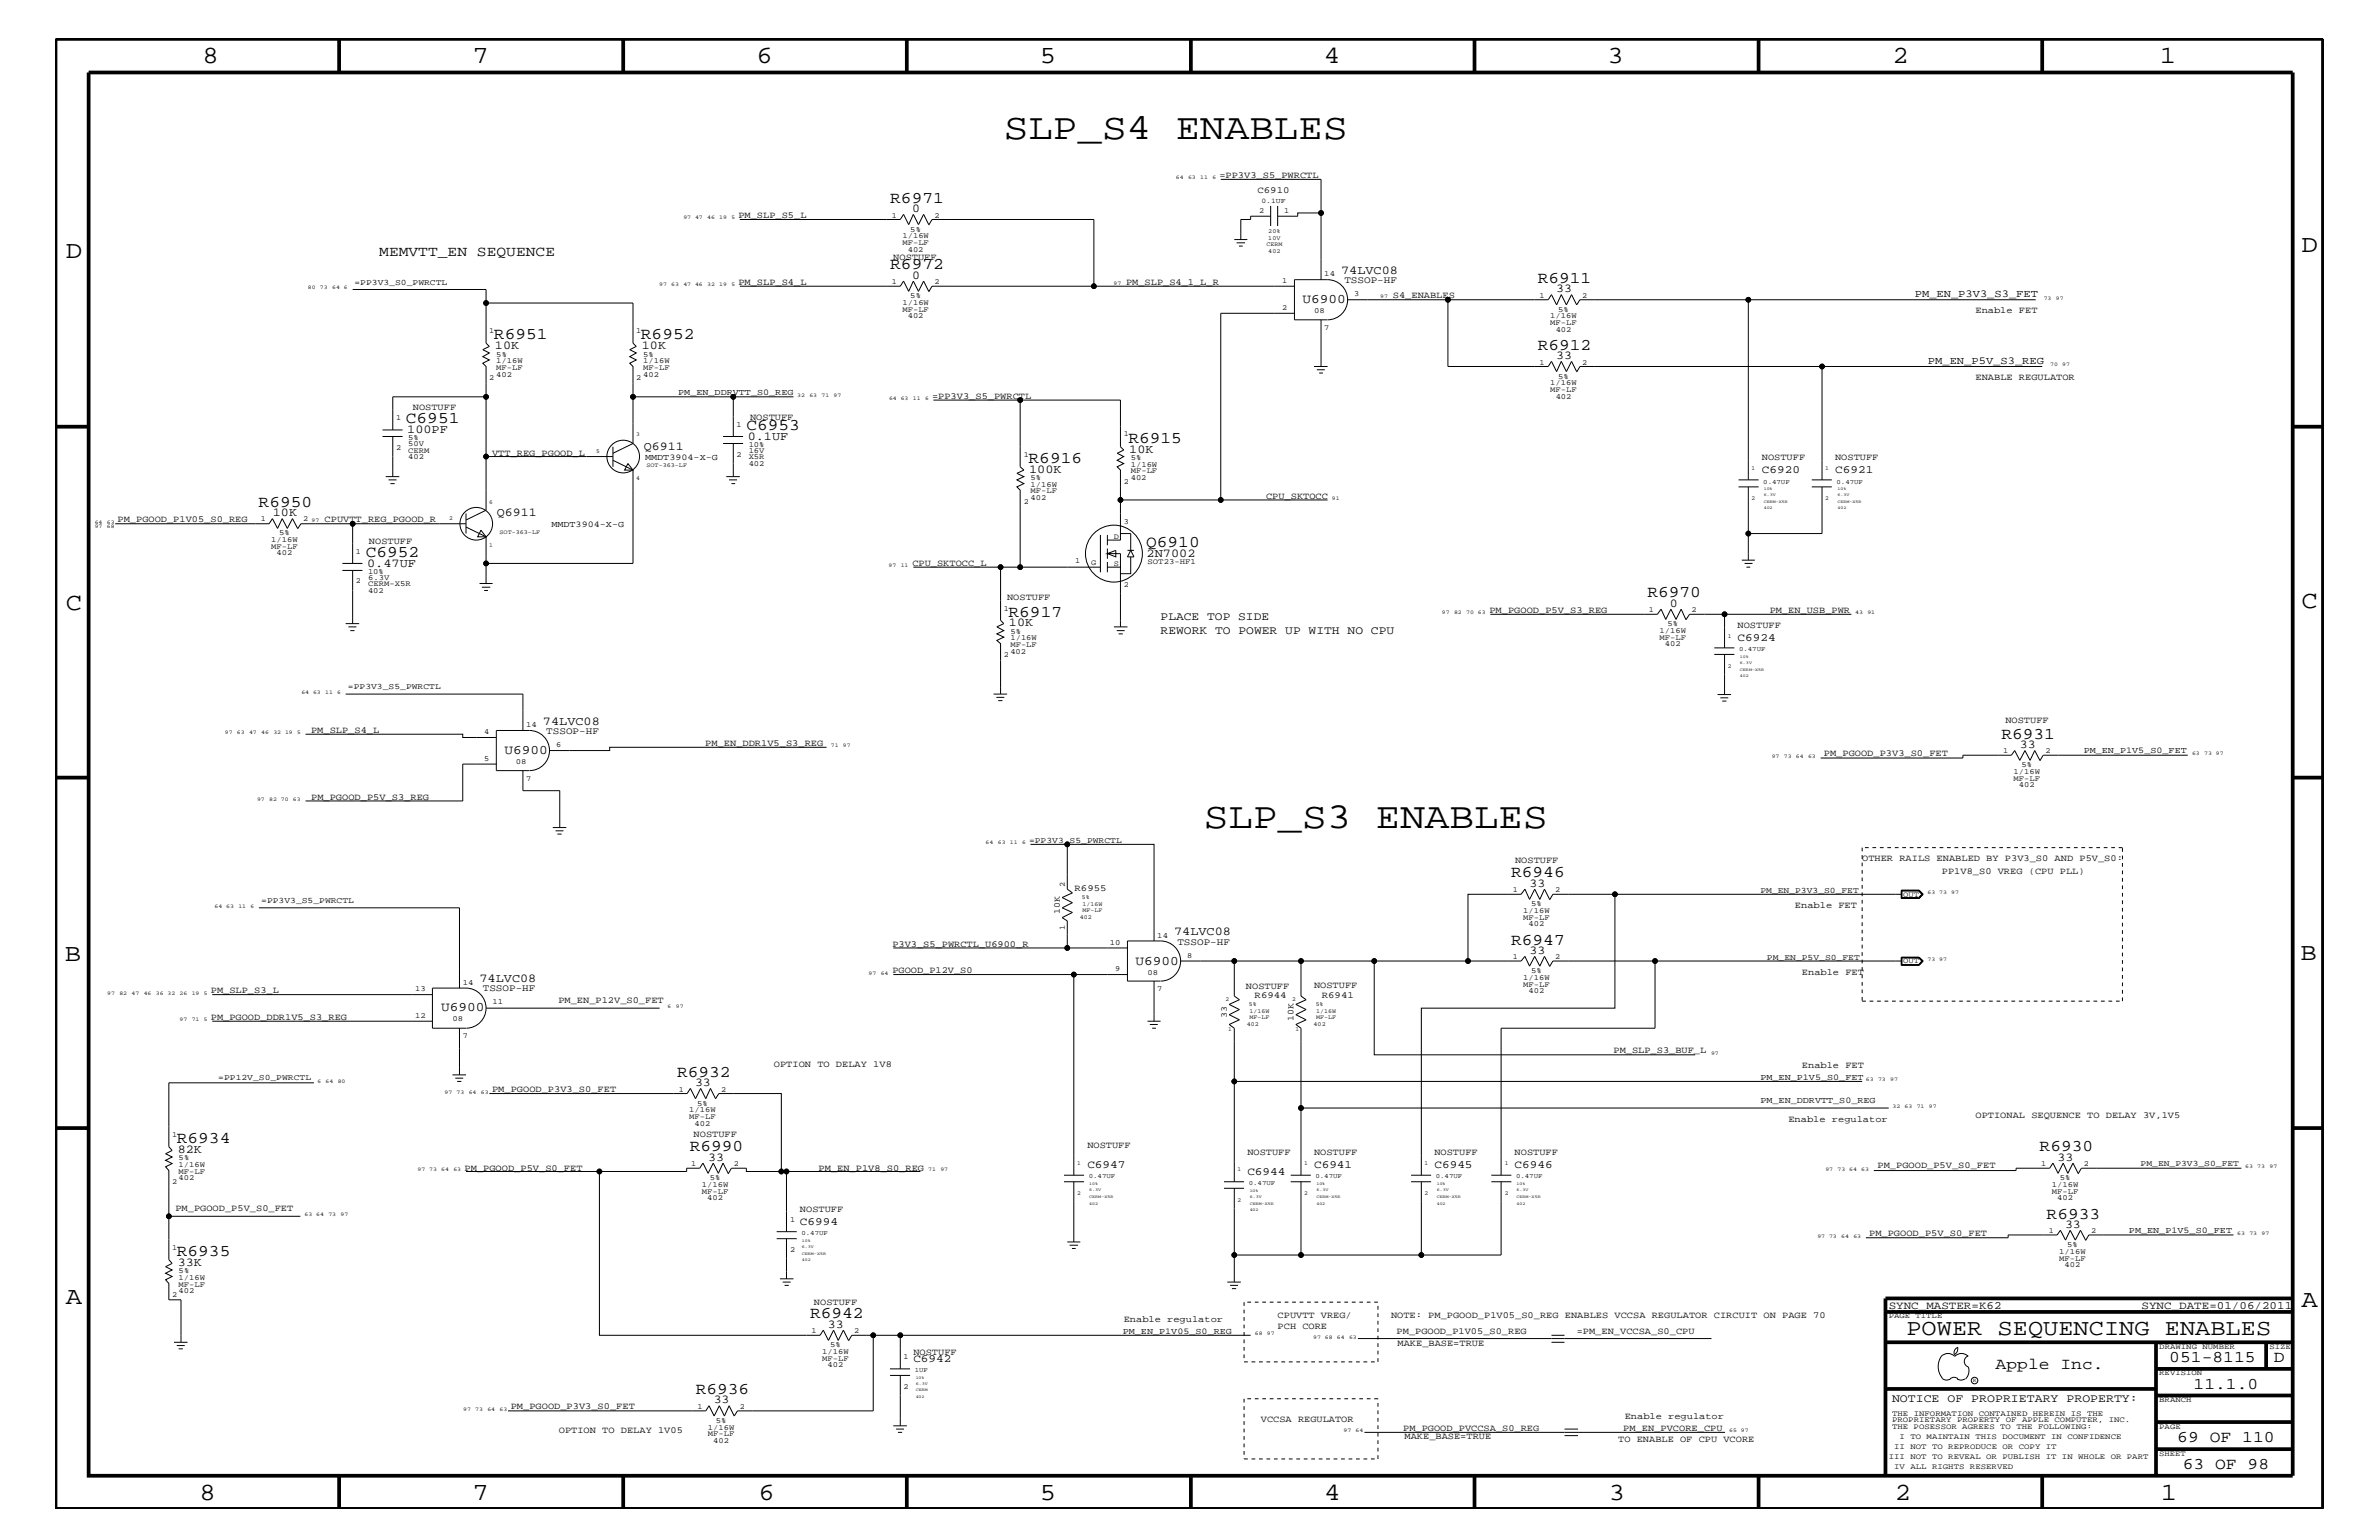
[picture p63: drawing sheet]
<svg xmlns="http://www.w3.org/2000/svg" width="432mm" height="279mm" viewBox="0 0 432 279" stroke-linecap="round" stroke-linejoin="round" font-family="sans-serif">
<defs><g id="words">
<g font-size="6.7">
<text x="182.2" y="25.3">SLP_S4 ENABLES</text>
<text x="218.5" y="150.1">SLP_S3 ENABLES</text>
</g>
<g font-size="4.5">
<text x="36.7" y="11.5">8</text>
<text x="85.8" y="11.5">7</text>
<text x="137.3" y="11.5">6</text>
<text x="188.7" y="11.5">5</text>
<text x="240.3" y="11.5">4</text>
<text x="291.8" y="11.5">3</text>
<text x="343.5" y="11.5">2</text>
<text x="392" y="11.5">1</text>
<text x="11.9" y="46.8">D</text>
<text x="417.8" y="45.7">D</text>
<text x="11.9" y="110.6">C</text>
<text x="417.7" y="110.3">C</text>
<text x="11.8" y="174.3">B</text>
<text x="417.6" y="174.2">B</text>
<text x="11.9" y="236.7">A</text>
<text x="417.7" y="237.1">A</text>
<text x="36.2" y="272.1">8</text>
<text x="85.8" y="272.1">7</text>
<text x="137.7" y="272.1">6</text>
<text x="188.7" y="272.1">5</text>
<text x="240.4" y="272.1">4</text>
<text x="292" y="272.1">3</text>
<text x="343.9" y="272.1">2</text>
<text x="392.2" y="272.1">1</text>
</g>
<text font-size="4.1" x="346" y="242.3">POWER SEQUENCING ENABLES</text>
<g font-size="3">
<text x="161.6" y="36.8">R6971</text>
<text x="161.6" y="48.9">R6972</text>
<text x="279.1" y="51.3">R6911</text>
<text x="89.7" y="61.5">R6951</text>
<text x="116.3" y="61.5">R6952</text>
<text x="279.1" y="63.4">R6912</text>
<text x="73.7" y="76.8">C6951</text>
<text x="135.5" y="78">C6953</text>
<text x="186.7" y="83.9">R6916</text>
<text x="204.8" y="80.3">R6915</text>
<text x="46.9" y="92">R6950</text>
<text x="66.4" y="101">C6952</text>
<text x="208" y="99.3">Q6910</text>
<text x="183" y="111.9">R6917</text>
<text x="299" y="108.4">R6970</text>
<text x="363.3" y="134.1">R6931</text>
<text x="274.3" y="159.2">R6946</text>
<text x="274.3" y="171.4">R6947</text>
<text x="122.9" y="195.4">R6932</text>
<text x="32.1" y="207.4">R6934</text>
<text x="125.2" y="208.9">R6990</text>
<text x="370.2" y="208.9">R6930</text>
<text x="371.5" y="221.1">R6933</text>
<text x="32.1" y="227.9">R6935</text>
<text x="147" y="239.2">R6942</text>
<text x="362.2" y="248.4">Apple Inc.</text>
<text x="393.7" y="247.1">051-8115</text>
<text x="398.1" y="252">11.1.0</text>
<text x="412.7" y="247.1">D</text>
<text x="126.3" y="252.9">R6936</text>
<text x="395.2" y="261.6">69 OF 110</text>
<text x="396.2" y="266.6">63 OF 98</text>
</g>
<text font-size="2.6" x="68.8" y="46.5">MEMVTT_EN SEQUENCE</text>
<g font-size="2.4">
<text x="236.4" y="55">U6900</text>
<text x="91.6" y="136.8">U6900</text>
<text x="206.1" y="175">U6900</text>
<text x="80.1" y="183.5">U6900</text>
</g>
<g font-size="2.2">
<text x="165.6" y="38.5">0</text>
<text x="165.6" y="50.7">0</text>
<text x="243.4" y="49.6">74LVC08</text>
<text x="282.4" y="53">33</text>
<text x="89.8" y="63.4">10K</text>
<text x="116.5" y="63.4">10K</text>
<text x="282.4" y="65.1">33</text>
<text x="73.9" y="78.6">100PF</text>
<text x="116.8" y="81.6">Q6911</text>
<text x="135.7" y="79.9">0.1UF</text>
<text x="205" y="82.2">10K</text>
<text x="186.8" y="85.8">100K</text>
<text x="49.5" y="93.7">10K</text>
<text x="90.2" y="93.7">Q6911</text>
<text x="208.1" y="101">2N7002</text>
<text x="66.6" y="102.9">0.47UF</text>
<text x="183.1" y="113.7">10K</text>
<text x="303.1" y="110.2">0</text>
<text x="98.6" y="131.5">74LVC08</text>
<text x="366.6" y="135.7">33</text>
<text x="277.6" y="160.9">33</text>
<text x="213.1" y="169.7">74LVC08</text>
<text x="277.6" y="173.1">33</text>
<text x="87" y="178.2">74LVC08</text>
<text x="126.2" y="197">33</text>
<text x="32.3" y="209.2">82K</text>
<text x="128.5" y="210.7">33</text>
<text x="373.5" y="210.7">33</text>
<text x="374.8" y="222.8">33</text>
<text x="32.3" y="229.6">33K</text>
<text x="150.3" y="240.9">33</text>
<text x="129.5" y="254.6">33</text>
</g>
<g font-size="2.1">
<text x="210.7" y="112.6">PLACE TOP SIDE</text>
<text x="210.7" y="115">REWORK TO POWER UP WITH NO CPU</text>
<text x="343.4" y="254.4">NOTICE OF PROPRIETARY PROPERTY:</text>
</g>
<g font-size="2">
<text x="319.8" y="85.9">C6920</text>
<text x="333.1" y="85.9">C6921</text>
<text x="315.4" y="116.4">C6924</text>
<text x="197.4" y="211.9">C6947</text>
<text x="226.4" y="213.2">C6944</text>
<text x="238.5" y="211.9">C6941</text>
<text x="260.3" y="211.9">C6945</text>
<text x="274.9" y="211.9">C6946</text>
<text x="145.2" y="222.3">C6994</text>
<text x="342.8" y="237.4">SYNC_MASTER=K62</text>
<text x="388.7" y="237.4">SYNC_DATE=01/06/2011</text>
<text x="165.8" y="247.1">C6942</text>
</g>
<g font-size="1.9">
<text x="347.6" y="53.9">PM_EN_P3V3_S3_FET</text>
<text x="349.9" y="66">PM_EN_P5V_S3_REG</text>
</g>
<g font-size="1.8">
<text x="244" y="51.3">TSSOP-HF</text>
<text x="99.1" y="133.2">TSSOP-HF</text>
<text x="213.7" y="171.4">TSSOP-HF</text>
<text x="87.6" y="179.9">TSSOP-HF</text>
</g>
<g font-size="1.7">
<text x="221.3" y="32.3">=PP3V3_S5_PWRCTL</text>
<text x="228.2" y="35">C6910</text>
<text x="134" y="39.6">PM_SLP_S5_L</text>
<text x="162.1" y="47.1">NOSTUFF</text>
<text x="134" y="51.7">PM_SLP_S4_L</text>
<text x="204.4" y="51.7">PM_SLP_S4_1_L_R</text>
<text x="252.8" y="54.1">S4_ENABLES</text>
<text x="358.6" y="56.8">Enable FET</text>
<text x="358.6" y="68.9">ENABLE REGULATOR</text>
<text x="74.9" y="74.4">NOSTUFF</text>
<text x="136.1" y="76.2">NOSTUFF</text>
<text x="169.2" y="72.3">=PP3V3_S5_PWRCTL</text>
<text x="89.3" y="82.7">VTT_REG_PGOOD_L</text>
<text x="319.8" y="83.5">NOSTUFF</text>
<text x="333.1" y="83.5">NOSTUFF</text>
<text x="21.3" y="94.8">PM_PGOOD_P1V05_S0_REG</text>
<text x="58.9" y="94.8">CPUVTT_REG_PGOOD_R</text>
<text x="229.8" y="90.5">CPU_SKTOCC</text>
<text x="67" y="98.7">NOSTUFF</text>
<text x="165.6" y="102.6">CPU_SKTOCC_L</text>
<text x="182.8" y="108.9">NOSTUFF</text>
<text x="270.3" y="111.2">PM_PGOOD_P5V_S3_REG</text>
<text x="315.4" y="113.9">NOSTUFF</text>
<text x="321.2" y="111.2">PM_EN_USB_PWR</text>
<text x="364" y="131.1">NOSTUFF</text>
<text x="56.5" y="133">PM_SLP_S4_L</text>
<text x="128" y="135.3">PM_EN_DDR1V5_S3_REG</text>
<text x="331" y="137.2">PM_PGOOD_P3V3_S0_FET</text>
<text x="56.5" y="145.1">PM_PGOOD_P5V_S3_REG</text>
<text x="195" y="161.7">R6955</text>
<text x="275" y="156.6">NOSTUFF</text>
<text x="338" y="156.2">OTHER RAILS ENABLED BY P3V3_S0 AND P5V_S0:</text>
<text x="352.5" y="158.6">PP1V8_S0 VREG (CPU PLL)</text>
<text x="325.8" y="164.7">Enable FET</text>
<text x="162" y="171.7">P3V3_S5_PWRCTL_U6900_R</text>
<text x="162" y="176.6">PGOOD_P12V_S0</text>
<text x="226.1" y="179.4">NOSTUFF</text>
<text x="238.5" y="179.3">NOSTUFF</text>
<text x="327.1" y="176.8">Enable FET</text>
<text x="38.3" y="185">PM_PGOOD_DDR1V5_S3_REG</text>
<text x="38.3" y="180.2">PM_SLP_S3_L</text>
<text x="101.3" y="182.1">PM_EN_P12V_S0_FET</text>
<text x="227.7" y="181">R6944</text>
<text x="239.9" y="181">R6941</text>
<text x="292.9" y="191.1">PM_SLP_S3_BUF_L</text>
<text x="140.5" y="193.6">OPTION TO DELAY 1V8</text>
<text x="327.1" y="193.7">Enable FET</text>
<text x="89.3" y="198.1">PM_PGOOD_P3V3_S0_FET</text>
<text x="324.6" y="203.5">Enable regulator</text>
<text x="358.6" y="202.9">OPTIONAL SEQUENCE TO DELAY 3V,1V5</text>
<text x="125.9" y="206.3">NOSTUFF</text>
<text x="197.4" y="208.3">NOSTUFF</text>
<text x="226.4" y="209.6">NOSTUFF</text>
<text x="238.5" y="209.6">NOSTUFF</text>
<text x="260.3" y="209.6">NOSTUFF</text>
<text x="274.9" y="209.6">NOSTUFF</text>
<text x="84.3" y="212.4">PM_PGOOD_P5V_S0_FET</text>
<text x="148.6" y="212.4">PM_EN_P1V8_S0_REG</text>
<text x="340.8" y="211.9">PM_PGOOD_P5V_S0_FET</text>
<text x="31.8" y="219.7">PM_PGOOD_P5V_S0_FET</text>
<text x="145.2" y="219.8">NOSTUFF</text>
<text x="339.3" y="224.2">PM_PGOOD_P5V_S0_FET</text>
<text x="147.7" y="236.8">NOSTUFF</text>
<text x="204" y="239.9">Enable regulator</text>
<text x="231.9" y="239.2">CPUVTT VREG/</text>
<text x="252.5" y="239.2">NOTE: PM_PGOOD_P1V05_S0_REG ENABLES VCCSA REGULATOR CIRCUIT ON PAGE 70</text>
<text x="165.8" y="245.9">NOSTUFF</text>
<text x="231.9" y="241.1">PCH CORE</text>
<text x="253.5" y="242">PM_PGOOD_P1V05_S0_REG</text>
<text x="253.7" y="244.1">MAKE_BASE=TRUE</text>
<text x="286.2" y="242">=PM_EN_VCCSA_S0_CPU</text>
<text x="92.7" y="255.6">PM_PGOOD_P3V3_S0_FET</text>
<text x="294.9" y="257.4">Enable regulator</text>
<text x="101.4" y="260">OPTION TO DELAY 1V05</text>
<text x="228.9" y="258">VCCSA REGULATOR</text>
<text x="254.7" y="259.6">PM_PGOOD_PVCCSA_S0_REG</text>
<text x="254.9" y="261.1">MAKE_BASE=TRUE</text>
<text x="293.7" y="261.6">TO ENABLE OF CPU VCORE</text>
<text x="294.6" y="259.6">PM_EN_PVCORE_CPU</text>
</g>
<g font-size="1.6">
<text x="123.1" y="71.7">PM_EN_DDRVTT_S0_REG</text>
<text x="117.1" y="83.5">MMDT3904-X-G</text>
<text x="100.1" y="95.6">MMDT3904-X-G</text>
<text x="378.2" y="136.7">PM_EN_P1V5_S0_FET</text>
<text x="192.4" y="165.8" transform="rotate(-90 192.4 165.8)">10K</text>
<text x="222.7" y="184.7" transform="rotate(-90 222.7 184.7)">33</text>
<text x="234.8" y="185.2" transform="rotate(-90 234.8 185.2)">10K</text>
<text x="319.5" y="195.9">PM_EN_P1V5_S0_FET</text>
<text x="319.5" y="200.2">PM_EN_DDRVTT_S0_REG</text>
<text x="386.4" y="223.7">PM_EN_P1V5_S0_FET</text>
<text x="203.8" y="242">PM_EN_P1V05_S0_REG</text>
</g>
<g font-size="1.5">
<text x="64.3" y="51.7">=PP3V3_S0_PWRCTL</text>
<text x="63.2" y="125.1">=PP3V3_S5_PWRCTL</text>
<text x="186.8" y="152.9">=PP3V3_S5_PWRCTL</text>
<text x="319.5" y="162">PM_EN_P3V3_S0_FET</text>
<text x="47.4" y="163.9">=PP3V3_S5_PWRCTL</text>
<text x="320.7" y="174.2">PM_EN_P5V_S0_FET</text>
<text x="39.6" y="195.9">=PP12V_S0_PWRCTL</text>
<text x="388.5" y="211.6">PM_EN_P3V3_S0_FET</text>
</g>
<g font-size="1.4">
<text x="161.9" y="39.5">1</text>
<text x="169.6" y="39.5">2</text>
<text x="228.5" y="38.6">2</text>
<text x="233.1" y="38.6">1</text>
<text x="163.8" y="44.4">MF-LF</text>
<text x="163.8" y="43.2">1/16W</text>
<text x="164.8" y="45.7">402</text>
<text x="165.2" y="42">5%</text>
<text x="161.9" y="51.6">1</text>
<text x="169.6" y="51.6">2</text>
<text x="232.7" y="51.3">1</text>
<text x="240.4" y="50.2">14</text>
<text x="245.8" y="53.8">3</text>
<text x="163.8" y="55.3">1/16W</text>
<text x="163.8" y="56.6">MF-LF</text>
<text x="164.8" y="57.8">402</text>
<text x="165.2" y="54.1">5%</text>
<text x="232.7" y="56.2">2</text>
<text x="238.5" y="56.8">08</text>
<text x="240.4" y="59.8">7</text>
<text x="279.4" y="54">1</text>
<text x="281.4" y="57.8">1/16W</text>
<text x="281.4" y="59">MF-LF</text>
<text x="282.8" y="56.6">5%</text>
<text x="287.2" y="54">2</text>
<text x="88.8" y="60.4">1</text>
<text x="90.1" y="65.9">1/16W</text>
<text x="90.1" y="64.7">5%</text>
<text x="115.5" y="60.4">1</text>
<text x="116.8" y="65.9">1/16W</text>
<text x="116.8" y="64.7">5%</text>
<text x="282.4" y="60.2">402</text>
<text x="88.8" y="68.9">2</text>
<text x="90.1" y="67.1">MF-LF</text>
<text x="90.1" y="68.4">402</text>
<text x="115.5" y="68.9">2</text>
<text x="116.8" y="67.1">MF-LF</text>
<text x="116.8" y="68.4">402</text>
<text x="279.4" y="66.2">1</text>
<text x="281.4" y="71.1">MF-LF</text>
<text x="281.4" y="69.9">1/16W</text>
<text x="282.8" y="68.7">5%</text>
<text x="287.2" y="66.2">2</text>
<text x="71.9" y="76.2">1</text>
<text x="133.7" y="77.4">1</text>
<text x="282.4" y="72.3">402</text>
<text x="71.9" y="81.6">2</text>
<text x="74.1" y="79.9">5%</text>
<text x="74.1" y="83.3">402</text>
<text x="74.1" y="82.2">CERM</text>
<text x="74.1" y="80.9">50V</text>
<text x="133.7" y="82.8">2</text>
<text x="135.9" y="81.1">10%</text>
<text x="135.9" y="83.3">X5R</text>
<text x="135.9" y="82.2">16V</text>
<text x="185.8" y="82.8">1</text>
<text x="204" y="79.2">1</text>
<text x="205.2" y="83.5">5%</text>
<text x="135.9" y="84.5">402</text>
<text x="187" y="89.5">MF-LF</text>
<text x="187" y="87.1">5%</text>
<text x="187" y="88.3">1/16W</text>
<text x="204" y="87.7">2</text>
<text x="205.2" y="87.1">402</text>
<text x="205.2" y="85.9">MF-LF</text>
<text x="205.2" y="84.7">1/16W</text>
<text x="47.3" y="94.6">1</text>
<text x="55" y="94.6">2</text>
<text x="185.8" y="91.4">2</text>
<text x="187" y="90.7">402</text>
<text x="204" y="95">3</text>
<text x="49.2" y="98.4">1/16W</text>
<text x="49.2" y="99.6">MF-LF</text>
<text x="50.2" y="100.8">402</text>
<text x="50.7" y="97.1">5%</text>
<text x="64.6" y="100.4">1</text>
<text x="202.2" y="97.7">D</text>
<text x="64.6" y="105.9">2</text>
<text x="66.8" y="105.2">6.3V</text>
<text x="66.8" y="104.1">10%</text>
<text x="66.8" y="107.6">402</text>
<text x="66.8" y="106.4">CERM-X5R</text>
<text x="195.2" y="102.2">1</text>
<text x="198" y="102.5">G</text>
<text x="202.2" y="102.6">S</text>
<text x="204" y="106.5">2</text>
<text x="208.3" y="102.4">SOT23-HF1</text>
<text x="182.2" y="110.8">1</text>
<text x="299.3" y="111.1">1</text>
<text x="302.6" y="113.7">5%</text>
<text x="307" y="111.1">2</text>
<text x="182.2" y="119.2">2</text>
<text x="183.4" y="116.2">1/16W</text>
<text x="183.4" y="118.6">402</text>
<text x="183.4" y="117.4">MF-LF</text>
<text x="183.4" y="115">5%</text>
<text x="301.2" y="114.8">1/16W</text>
<text x="301.2" y="116.1">MF-LF</text>
<text x="302.2" y="117.3">402</text>
<text x="95.5" y="131.9">14</text>
<text x="87.9" y="133.2">4</text>
<text x="100.9" y="135.6">6</text>
<text x="363.6" y="136.7">1</text>
<text x="371.3" y="136.7">2</text>
<text x="87.9" y="138">5</text>
<text x="93.6" y="138.6">08</text>
<text x="95.5" y="141.7">7</text>
<text x="365.5" y="140.4">1/16W</text>
<text x="365.5" y="141.7">MF-LF</text>
<text x="366.4" y="142.9">402</text>
<text x="366.9" y="139.2">5%</text>
<text x="193.3" y="160.9" transform="rotate(-90 193.3 160.9)">2</text>
<text x="274.6" y="161.9">1</text>
<text x="282.3" y="161.9">2</text>
<text x="276.5" y="166.9">MF-LF</text>
<text x="276.5" y="165.6">1/16W</text>
<text x="277.9" y="164.5">5%</text>
<text x="345.4" y="162.7">OUT</text>
<text x="193.3" y="168.7" transform="rotate(-90 193.3 168.7)">1</text>
<text x="201.4" y="171.4">10</text>
<text x="210.1" y="170.1">14</text>
<text x="215.5" y="173.8">8</text>
<text x="277.5" y="168.1">402</text>
<text x="75.4" y="179.9">13</text>
<text x="84" y="178.7">14</text>
<text x="202.4" y="176.2">9</text>
<text x="208.3" y="176.8">08</text>
<text x="210.1" y="179.9">7</text>
<text x="274.6" y="174">1</text>
<text x="276.5" y="179">MF-LF</text>
<text x="276.5" y="177.7">1/16W</text>
<text x="277.9" y="176.6">5%</text>
<text x="282.3" y="174">2</text>
<text x="345.4" y="174.8">OUT</text>
<text x="75.4" y="184.7">12</text>
<text x="82.1" y="185.3">08</text>
<text x="89.4" y="182.2">11</text>
<text x="277.5" y="180.2">402</text>
<text x="84" y="188.3">7</text>
<text x="123.2" y="198.1">1</text>
<text x="125.1" y="201.8">1/16W</text>
<text x="125.1" y="203">MF-LF</text>
<text x="126.5" y="200.6">5%</text>
<text x="130.9" y="198.1">2</text>
<text x="31.2" y="206.3">1</text>
<text x="126.1" y="204.2">402</text>
<text x="31.2" y="214.7">2</text>
<text x="32.4" y="213">MF-LF</text>
<text x="32.4" y="214.2">402</text>
<text x="32.4" y="211.7">1/16W</text>
<text x="32.4" y="210.5">5%</text>
<text x="125.5" y="211.6">1</text>
<text x="127.4" y="215.3">1/16W</text>
<text x="128.8" y="214.2">5%</text>
<text x="133.2" y="211.6">2</text>
<text x="370.5" y="211.6">1</text>
<text x="372.4" y="215.3">1/16W</text>
<text x="373.8" y="214.2">5%</text>
<text x="378.2" y="211.6">2</text>
<text x="127.4" y="216.6">MF-LF</text>
<text x="128.4" y="217.8">402</text>
<text x="143.4" y="221.7">1</text>
<text x="372.4" y="216.6">MF-LF</text>
<text x="373.4" y="217.8">402</text>
<text x="31.2" y="226.8">1</text>
<text x="143.4" y="227.1">2</text>
<text x="371.9" y="223.7">1</text>
<text x="373.8" y="227.5">1/16W</text>
<text x="375.2" y="226.3">5%</text>
<text x="379.6" y="223.7">2</text>
<text x="32.4" y="231">5%</text>
<text x="32.4" y="233.5">MF-LF</text>
<text x="32.4" y="232.2">1/16W</text>
<text x="373.8" y="228.7">MF-LF</text>
<text x="374.7" y="229.9">402</text>
<text x="31.2" y="235.2">2</text>
<text x="32.4" y="234.6">402</text>
<text x="342.8" y="239.2">PAGE TITLE</text>
<text x="147.3" y="241.9">1</text>
<text x="149.2" y="245.6">1/16W</text>
<text x="150.7" y="244.5">5%</text>
<text x="155" y="241.9">2</text>
<text x="391.9" y="244.7">DRAWING NUMBER</text>
<text x="411.9" y="244.7">SIZE</text>
<text x="149.2" y="246.9">MF-LF</text>
<text x="150.2" y="248.1">402</text>
<text x="164" y="252">2</text>
<text x="164" y="246.5">1</text>
<text x="391.9" y="249.5">REVISION</text>
<text x="126.6" y="255.6">1</text>
<text x="134.3" y="255.6">2</text>
<text x="343.4" y="256.8">THE INFORMATION CONTAINED HEREIN IS THE</text>
<text x="391.9" y="254.4">BRANCH</text>
<text x="128.5" y="259.4">1/16W</text>
<text x="128.5" y="260.5">MF-LF</text>
<text x="129.5" y="261.8">402</text>
<text x="129.9" y="258.2">5%</text>
<text x="343.4" y="259.3">THE POSESSOR AGREES TO THE FOLLOWING:</text>
<text x="343.4" y="258">PROPRIETARY PROPERTY OF APPLE COMPUTER, INC.</text>
<text x="343.8" y="262.9">II NOT TO REPRODUCE OR COPY IT</text>
<text x="344.8" y="261.1">I TO MAINTAIN THIS DOCUMENT IN CONFIDENCE</text>
<text x="391.9" y="259.3">PAGE</text>
<text x="342.8" y="264.7">III NOT TO REVEAL OR PUBLISH IT IN WHOLE OR PART</text>
<text x="343.8" y="266.6">IV ALL RIGHTS RESERVED</text>
<text x="391.9" y="264.1">SHEET</text>
</g>
<text font-size="1.3" x="228.9" y="36.8">0.1UF</text>
<g font-size="1.2">
<text x="320" y="87.7">0.47UF</text>
<text x="333.3" y="87.7">0.47UF</text>
<text x="315.6" y="118.1">0.47UF</text>
<text x="197.6" y="213.8">0.47UF</text>
<text x="226.7" y="215">0.47UF</text>
<text x="238.8" y="213.8">0.47UF</text>
<text x="260.6" y="213.8">0.47UF</text>
<text x="275.2" y="213.8">0.47UF</text>
<text x="145.5" y="224.1">0.47UF</text>
<text x="166" y="248.9">1UF</text>
</g>
<g font-size="1.1">
<text x="229.9" y="44.6">CERM</text>
<text x="230.2" y="45.9">402</text>
<text x="230.2" y="43.5">10V</text>
<text x="230.2" y="42.3">20%</text>
<text x="108.2" y="82.2">5</text>
<text x="115.5" y="79.2">3</text>
<text x="115.5" y="87.1">4</text>
<text x="117.3" y="84.7">SOT-363-LF</text>
<text x="317.9" y="85.3">1</text>
<text x="331.3" y="85.3">1</text>
<text x="81.5" y="94.3">2</text>
<text x="88.8" y="91.4">6</text>
<text x="317.9" y="90.7">2</text>
<text x="331.3" y="90.7">2</text>
<text x="88.8" y="99.3">1</text>
<text x="90.7" y="96.8">SOT-363-LF</text>
<text x="313.6" y="115.7">1</text>
<text x="313.6" y="121.2">2</text>
<text x="196" y="166.7">402</text>
<text x="196.4" y="163.1">5%</text>
<text x="196.5" y="164.4">1/16W</text>
<text x="196.5" y="165.6">MF-LF</text>
<text x="222.4" y="181.6">2</text>
<text x="226.7" y="182.5">5%</text>
<text x="226.8" y="183.8">1/16W</text>
<text x="226.8" y="184.9">MF-LF</text>
<text x="234.5" y="181.6">2</text>
<text x="238.8" y="182.5">5%</text>
<text x="238.9" y="183.8">1/16W</text>
<text x="238.9" y="184.9">MF-LF</text>
<text x="222.9" y="187.1">1</text>
<text x="226.3" y="186.1">402</text>
<text x="235.1" y="187.1">1</text>
<text x="238.4" y="186.1">402</text>
<text x="195.5" y="211.4">1</text>
<text x="224.6" y="212.5">1</text>
<text x="236.7" y="211.4">1</text>
<text x="258.6" y="211.4">1</text>
<text x="273.1" y="211.4">1</text>
<text x="195.5" y="216.9">2</text>
<text x="224.6" y="218">2</text>
<text x="236.7" y="216.9">2</text>
<text x="258.6" y="216.9">2</text>
<text x="273.1" y="216.9">2</text>
</g>
<g font-size="1">
<text x="213.4" y="32.5">64</text>
<text x="215.6" y="32.5">63</text>
<text x="217.8" y="32.5">11</text>
<text x="220" y="32.5">6</text>
<text x="124" y="39.8">97 47</text>
<text x="128.4" y="39.8">46</text>
<text x="130.6" y="39.8">19</text>
<text x="132.8" y="39.8">5</text>
<text x="55.9" y="52.5">80</text>
<text x="58.1" y="52.5">73</text>
<text x="60.3" y="52.5">64 6</text>
<text x="119.6" y="51.9">97</text>
<text x="121.8" y="51.9">63</text>
<text x="124" y="51.9">47 46</text>
<text x="128.4" y="51.9">32</text>
<text x="130.6" y="51.9">19</text>
<text x="132.8" y="51.9">5</text>
<text x="202.1" y="51.7">97</text>
<text x="250.5" y="54.1">97</text>
<text x="370.9" y="54.4">73</text>
<text x="373.1" y="54.4">97</text>
<text x="144.7" y="72">32</text>
<text x="146.9" y="72">63</text>
<text x="149.1" y="72">71</text>
<text x="151.3" y="72">97</text>
<text x="372.1" y="66.5">70</text>
<text x="374.3" y="66.5">97</text>
<text x="161.4" y="72.6">64 63</text>
<text x="165.7" y="72.6">11</text>
<text x="167.9" y="72.6">6</text>
<text x="17.2" y="95">64</text>
<text x="17.2" y="95.9">97</text>
<text x="19.4" y="95">63</text>
<text x="19.4" y="95.9">68</text>
<text x="56.6" y="94.8">97</text>
<text x="241.7" y="90.7">91</text>
<text x="161.3" y="102.9">97</text>
<text x="163.5" y="102.9">11</text>
<text x="261.7" y="111.4">97</text>
<text x="263.9" y="111.4">82</text>
<text x="266.1" y="111.4">70 63</text>
<text x="336.7" y="111.4">43</text>
<text x="338.9" y="111.4">91</text>
<text x="54.7" y="125.9">64 63</text>
<text x="59" y="125.9">11</text>
<text x="61.2" y="125.9">6</text>
<text x="40.8" y="133.2">97</text>
<text x="43" y="133.2">63</text>
<text x="45.2" y="133.2">47</text>
<text x="47.4" y="133.2">46</text>
<text x="49.6" y="133.2">32 19</text>
<text x="53.9" y="133.2">5</text>
<text x="150.8" y="135.6">71</text>
<text x="153" y="135.6">97</text>
<text x="321.6" y="137.5">97</text>
<text x="323.8" y="137.5">73</text>
<text x="326" y="137.5">64</text>
<text x="328.2" y="137.5">63</text>
<text x="397.9" y="137">63</text>
<text x="400.1" y="137">73 97</text>
<text x="46.7" y="145.3">97</text>
<text x="48.9" y="145.3">82 70</text>
<text x="53.2" y="145.3">63</text>
<text x="178.9" y="153.2">64</text>
<text x="181.1" y="153.2">63</text>
<text x="183.3" y="153.2">11</text>
<text x="185.5" y="153.2">6</text>
<text x="38.9" y="164.7">64 63</text>
<text x="43.3" y="164.7">11</text>
<text x="45.5" y="164.7">6</text>
<text x="349.8" y="162.2">63 73</text>
<text x="354.2" y="162.2">97</text>
<text x="157.6" y="176.8">97</text>
<text x="159.8" y="176.8">64</text>
<text x="349.8" y="174.4">73 97</text>
<text x="19.5" y="180.5">97</text>
<text x="21.7" y="180.5">82</text>
<text x="23.9" y="180.5">47</text>
<text x="26.1" y="180.5">46</text>
<text x="28.3" y="180.5">36 32</text>
<text x="32.6" y="185.3">97</text>
<text x="32.6" y="180.5">26</text>
<text x="34.8" y="185.3">71</text>
<text x="34.8" y="180.5">19</text>
<text x="37" y="185.3">5</text>
<text x="37" y="180.5">5</text>
<text x="121.2" y="182.9">6</text>
<text x="122.7" y="182.9">97</text>
<text x="310.6" y="191.4">97</text>
<text x="57.7" y="196.5">6</text>
<text x="59.1" y="196.5">64</text>
<text x="61.3" y="196.5">80</text>
<text x="338.7" y="196.2">63</text>
<text x="340.9" y="196.2">73</text>
<text x="343.1" y="196.2">97</text>
<text x="80.7" y="198.4">97</text>
<text x="82.9" y="198.4">73</text>
<text x="85.1" y="198.4">64</text>
<text x="87.3" y="198.4">63</text>
<text x="343.5" y="201">32</text>
<text x="345.7" y="201">63</text>
<text x="347.9" y="201">71</text>
<text x="350.1" y="201">97</text>
<text x="75.8" y="212.5">97 73</text>
<text x="80.1" y="212.5">64</text>
<text x="82.3" y="212.5">63</text>
<text x="168.5" y="212.5">71</text>
<text x="170.7" y="212.5">97</text>
<text x="331.3" y="212.4">97</text>
<text x="333.5" y="212.4">73 64</text>
<text x="337.8" y="212.4">63</text>
<text x="407.5" y="211.9">63</text>
<text x="409.7" y="211.9">73</text>
<text x="411.9" y="211.9">97</text>
<text x="55.3" y="220.7">63 64</text>
<text x="59.6" y="220.7">73</text>
<text x="61.8" y="220.7">97</text>
<text x="329.9" y="224.6">97 73</text>
<text x="334.2" y="224.6">64</text>
<text x="336.4" y="224.6">63</text>
<text x="406.1" y="224.1">63</text>
<text x="408.3" y="224.1">73</text>
<text x="410.5" y="224.1">97</text>
<text x="227.8" y="242.3">68</text>
<text x="230" y="242.3">97</text>
<text x="238.3" y="242.9">97 68</text>
<text x="242.7" y="242.9">64</text>
<text x="244.9" y="242.9">63</text>
<text x="358.1" y="250.7">R</text>
<text x="84.1" y="256">97</text>
<text x="86.3" y="256">73</text>
<text x="88.5" y="256">64</text>
<text x="90.7" y="256">63</text>
<text x="243.8" y="259.9">97</text>
<text x="246" y="259.9">64</text>
<text x="313.9" y="259.9">65 97</text>
</g>
<g font-size=".8">
<text x="320.1" y="88.9">10%</text>
<text x="333.5" y="88.9">10%</text>
<text x="320.1" y="90">6.3V</text>
<text x="320.1" y="92.4">402</text>
<text x="320.1" y="91.2">CERM-X5R</text>
<text x="333.5" y="90">6.3V</text>
<text x="333.5" y="91.2">CERM-X5R</text>
<text x="333.5" y="92.4">402</text>
<text x="315.8" y="119.3">10%</text>
<text x="315.8" y="120.4">6.3V</text>
<text x="315.8" y="122.9">402</text>
<text x="315.8" y="121.7">CERM-X5R</text>
<text x="197.7" y="215">10%</text>
<text x="238.9" y="215">10%</text>
<text x="260.8" y="215">10%</text>
<text x="275.3" y="215">10%</text>
<text x="197.7" y="217.3">CERM-X5R</text>
<text x="197.7" y="216.1">6.3V</text>
<text x="197.7" y="218.6">402</text>
<text x="226.8" y="219.7">402</text>
<text x="226.8" y="217.3">6.3V</text>
<text x="226.8" y="218.6">CERM-X5R</text>
<text x="226.8" y="216.2">10%</text>
<text x="238.9" y="218.6">402</text>
<text x="238.9" y="217.3">CERM-X5R</text>
<text x="238.9" y="216.1">6.3V</text>
<text x="260.8" y="216.1">6.3V</text>
<text x="260.8" y="217.3">CERM-X5R</text>
<text x="260.8" y="218.6">402</text>
<text x="275.3" y="216.1">6.3V</text>
<text x="275.3" y="217.3">CERM-X5R</text>
<text x="275.3" y="218.6">402</text>
<text x="145.5" y="227.6">CERM-X5R</text>
<text x="145.5" y="226.4">6.3V</text>
<text x="145.5" y="225.3">10%</text>
<text x="145.5" y="228.8">402</text>
<text x="166.2" y="251.2">6.3V</text>
<text x="166.2" y="250.1">10%</text>
<text x="166.2" y="253.7">402</text>
<text x="166.2" y="252.4">CERM</text>
</g>
</g></defs>
<g fill="none" stroke="#000" stroke-width=".18">
<path d="M134.3 39.8h29.1l.6-.9 .9 1.9 .9-1.9 .9 1.9 .9-1.9 1 1.9M221.6 32.5h18.2v6.1M230.6 39.2h-3.6v.6h-1.8v3.7M230.6 37.4v3.6M231.9 37.4v3.6M231.9 39.2h3.6v-.6h4.3v12.1M64 52.5h24.2v9.8l.6 .6-1.2 .5 1.2 .6-1.2 .7 1.2 .6-1.2 .6 .6 .6v16.3M88.2 55h26.7v7.3l.6 .6-1.2 .5 1.2 .6-1.2 .7 1.2 .6-1.2 .6 .6 .6v5.5h18.2M134.3 51.9h29.1l.6-.9 .9 1.9 .9-1.9 .9 1.9 .9-1.9 1 1.9M168.6 40.8l.6-1h29.3v12.1M224 43.5h2.4M224.5 44.1h1.5"/>
<path d="M224.9 44.6h.7M234.9 56.8h-13.3v33.9h19.4M234.9 51.9h-65.7l-.6 1M239.8 58v8.5M241 58a3.6 3.6 0 0 0 3.6-3.6 3.6 3.6 0 0 0-3.6-3.7h-6.1v7.3h6.1M244.6 54.4h36.4l.6-.9 .9 1.8 .9-1.8 .9 1.8 .9-1.8 1 1.8 .6-.9h30.5M262.8 54.4v12.1h18.2l.6-.9 .9 1.8 .9-1.8 .9 1.8 .9-1.8 1 1.8M369.5 54.4h-52.2v32.7M69.4 79.2h3.7M69.4 78h3.7M71.3 79.2v7.3M88.2 72h-16.9v6"/>
<path d="M114.9 72v8.5l-3.6 1.7M131.2 79.2h3.7M144 72h-10.9v7.2M169.4 72.6h34v8.5l.6 .5-1.2 .6 1.2 .6-1.2 .7 1.2 .6-1.2 .6 .6 .6v5.4M185.2 72.6v12.1l.6 .6-1.2 .6 1.2 .6-1.2 .6 1.2 .6-1.2 .6 .6 .6v14h14.5M238.5 66.5h2.5M239 67.1h1.5M239.4 67.7h.7M330.7 66.5h-43.9l-.6 1M370.7 66.5h-40v20.6M20.9 95h28l.5-.9 1 1.8 .8-1.8 1 1.8 .9-1.8 .9 1.8M64 95h-9.4l-.6 1"/>
<path d="M70 86.5h2.5M70.5 87.1h1.5M70.9 87.7h.7M84.6 95h-20.6v7.2M84.6 95.6l3.6 1.8v8.5M84.6 93.2v3.6M87.3 96.2l.9 1.2h-1.5zM111.3 82.8h-23.1v9.8l-3.6 1.7M111.3 83.5l3.6 1.8v16.9h-26.7M111.3 81.1v3.6M114 84.1l.9 1.2h-1.5zM131.2 80.5h3.7"/>
<path d="M131.8 86.5h2.5M132.3 87.1h1.5M132.8 87.7h.6M133.1 80.5v6M199.7 97.1v6.7M201 97.1v1.8M201 99.5v1.9M203.4 96.8h1.8v3.1l.6 1.1h-1.2l.6-1.1M204.6 99.9h1.2M221.6 90.7h-18.2v7.3h-2.4M315.6 87.1h3.6M315.6 88.3h3.6"/>
<path d="M317.3 88.3v8.5h13.4v-8.5M317.3 96.8v4.8M328.8 87.1h3.7M328.8 88.3h3.7M62.1 103.5h3.7M62.1 102.2h3.7M62.7 113.1h2.5M63.2 113.7h1.5M63.6 114.4h.7M64 103.5v9.6M87 105.9h2.4M87.5 106.5h1.5"/>
<path d="M87.9 107.1h.7M165.8 102.9h15.8M185.2 102.9h-3.6v9.7l.6 .5-1.3 .6 1.3 .7-1.3 .6 1.3 .6-1.3 .6 .7 .6v9.1M201 100.4l1.5 .6v-1.1l-1.5 .5h2.4v13.3M201 102.9h2.4M201 102v1.8M202.2 113.7h2.4M202.7 114.4h1.4M203 115h.8M205.2 101v3.1h-1.8M270.5 111.4h30.3l.7-.9 .8 1.9 1-1.9 .9 1.9 .9-1.9 .9 1.9M311.1 117.5h3.7"/>
<path d="M311.1 118.7h3.7M313 111.4v6.1M313 118.7v7.3M316.1 101.6h2.4M316.7 102.2h1.4M317 102.9h.7M336 111.4h-29.3l-.7 1.1M55.5 133.2h28.5v.6h6.1M62.7 125.9h32.2v6.6M90.1 138.6h-6.1v6.7h-28.5M94.9 139.8v3.7h6.7v6.6M96.2 139.8a3.6 3.6 0 0 0 3.5-3.7 3.6 3.6 0 0 0-3.6-3.6h-6v7.3h6"/>
<path d="M150 135.6h-39.3v.6h-11M180.3 125.9h2.5M180.8 126.5h1.5M181.2 127.1h.7M311.7 126h2.5M312.3 126.6h1.4M312.6 127.2h.8M330.5 137.5h25.8v-.5h8.8l.6-.8 .9 1.8 .9-1.8 1 1.8 .8-1.8 .9 1.8M397.1 137h-26.3l-.6 1M100.3 150.1h2.5M100.8 150.7h1.5M101.2 151.3h.7"/>
<path d="M187 153.2h6.7v8.1l.9 .7-1.8 .8 1.8 1-1.8 .9 1.8 .9-1.8 .9 .9 .6v4.9M193.7 153.2h15.8v17.5M47 164.7h36.4v14.6M162.1 176.8h32.8M162.1 172h42.5M204.6 176.8h-9.7v36.4M209.5 178v7.3M210.7 178a3.6 3.6 0 0 0 3.6-3.7 3.6 3.6 0 0 0-3.6-3.6h-6.1v7.3h6.1M214.3 174.4h9.7v6.3l1 .7-1.9 .8 1.9 1-1.9 .9 1.9 .9-1.9 .9 .9 .6v9.7M224 174.4h12.1v6.3l1 .7-1.9 .8 1.9 1-1.9 .9 1.9 .9-1.9 .9 .9 .6v14.5M236.1 174.4h40l.7-.9 .8 1.8 1-1.8 .9 1.8 .8-1.8 1 1.8M249.4 174.4v17h58.3"/>
<path d="M281.3 163.2l-1-1.9-.8 1.9-.9-1.9-1 1.9-.8-1.9-.7 .9h-9.7v12.2M293.1 162.2h-11.2l-.6 1.1M300.4 174.4v12.1h-27.9v26.7M345.1 161.5h3.2l.8 .7-.8 .8h-3.2zM345.1 161.6h3.2M345.2 161.6v1.3h3.1l.6-.7-.6-.6M345.2 173.8h3.1l.6 .6-.6 .6h-3.1zM345.2 161.7h3l.6 .5-.6 .6h-3M345.2 162.2h-52.1v20.7h-35.1v30.3M345.2 174.4h-63.3l-.6 1M348.2 173.8l.6 .6-.6 .6M348.3 173.7l.8 .7-.8 .7"/>
<path d="M348.3 173.7l.7 .7-.7 .7M348.3 161.6l.7 .6-.7 .8M348.3 173.7h-3.2v1.4h3.2M38.5 180.5h40M38.5 185.3h40M57 196.5h-26.4v11.6l.6 .6-1.1 .6 1.1 .6-1.1 .6 1.1 .6-1.1 .6 .5 .7v8.3M82.1 195h2.5M82.6 195.6h1.5M83 196.2h.7M83.4 186.5v8.5M84.6 186.5a3.6 3.6 0 0 0 3.6-3.6 3.6 3.6 0 0 0-3.6-3.6h-6.1v7.2h6.1M88.2 182.9h31.5"/>
<path d="M88.8 198.4h35.9l.6-.9 .9 1.8 1-1.8 .9 1.8 .8-1.8 1 1.8 .6-.9h11.3v14.1h-6.3v-.6h-2.7l-.6 1.1M208.3 185.3h2.4M208.7 185.9h1.4M209.1 186.5h.7M338 196.2h-114v18.2M84.6 212.5h24.2v29.8h40l.6-1 1 1.9 .9-1.9 .8 1.9 1-1.9 .9 1.9M108.8 212.5h15.8v-.6h2.4l.6-.9 .9 1.9 1-1.9 .9 1.9 .8-1.9 1 1.9M141.8 212.5h25.2M142.7 212.5v11M193.1 213.2h3.7M193.1 214.4h3.7M194.9 214.4v10.9"/>
<path d="M222.2 215.6h3.6M222.2 214.4h3.6M224 215.6v17M234.3 213.2h3.6M234.3 214.4h3.6M236.1 214.4v13.3M256.1 213.2h3.7M256.1 214.4h3.7M258 214.4v13.3h14.5v-13.3M270.7 213.2h3.6M270.7 214.4h3.6M340.1 212.4h25.8v-.5h6.1l.6-.9 .9 1.9 1-1.9 .8 1.9 1-1.9 .9 1.9"/>
<path d="M342.8 201h-106.7v12.2M406.8 211.9h-29l-.6 1.1M54.5 220.7h-23.9v7.8l.6 .7-1.1 .6 1.1 .6-1.1 .6 1.1 .6-1.1 .6 .5 .7v2.9h2.3v7.7M141 223.5h3.6M141 224.7h3.6M141.6 232h2.4M142.1 232.6h1.4M142.4 233.2h.8M142.7 224.7v7.3M193.7 225.3h2.4M194.1 225.9h1.6M194.6 226.5h.6"/>
<path d="M222.8 232.6h2.4M223.3 233.2h1.4M223.6 233.8h.8M224 227.7h34M338.7 224.6h25.8v-.5h8.9l.6-.9 .9 1.8 .9-1.8 .9 1.8 .9-1.8 .9 1.8M405.4 224.1h-26.3l-.6 1M31.6 243.5h2.4M32.1 244.1h1.4M32.4 244.7h.8M158.5 242.3v13.7h-24.6l-.6 .9-1-1.9-.8 1.9-.9-1.9-1 1.9-.9-1.9-.6 1h-35.9M161.5 249.5h3.7M161.5 248.4h3.7"/>
<path d="M162.1 258.7h2.5M162.6 259.3h1.5M163 259.9h.7M163.4 249.5v9.2M163.4 242.3h-8.8l-.6 1M227 242.3h-63.6v6.1M246.5 242.9h64.1M247.6 259.9h65.5M281.6 242.3h2.4M281.6 243.5h2.4M284 259.3h2.4M352.3 246.1a1.69 1.69 0 0 1 2.5 0 1.72 1.72 0 0 1 2.4 0"/>
<path d="M352.4 246a3.2 3.2 0 0 0 .4 4.3l.8 .1 .4-.2M354 250.2l.7-.3 .7 .3M355.2 250.2l.7 .2 .7-.2M355.3 244.4v.3a1.18 1.18 0 0 1-.6 1.1M355.4 244.4a.99 .99 0 0 0-.6 1.4M357.2 246a1.04 1.04 0 0 0-.7 1 1.04 1.04 0 0 0 .7 1M357.3 248l.1 .7a2.11 2.11 0 0 1-.6 1.5M284 260.5h2.4"/>
<circle cx="239.8" cy="38.6" r=".42"/>
<circle cx="88.2" cy="55" r=".42"/>
<circle cx="198.5" cy="51.9" r=".42"/>
<circle cx="262.8" cy="54.4" r=".42"/>
<circle cx="317.3" cy="54.4" r=".42"/>
<circle cx="88.2" cy="72" r=".42"/>
<circle cx="114.9" cy="72" r=".42"/>
<circle cx="133.1" cy="72" r=".42"/>
<circle cx="185.2" cy="72.6" r=".42"/>
<circle cx="330.7" cy="66.5" r=".42"/>
<circle cx="64" cy="95" r=".42"/>
<circle cx="86.4" cy="95" r="2.96"/>
<circle cx="88.2" cy="82.8" r=".42"/>
<circle cx="113.1" cy="82.8" r="2.96"/>
<circle cx="203.4" cy="90.7" r=".42"/>
<circle cx="221.6" cy="90.7" r=".42"/>
<circle cx="317.3" cy="96.8" r=".42"/>
<circle cx="88.2" cy="102.2" r=".42"/>
<circle cx="181.6" cy="102.9" r=".42"/>
<circle cx="185.2" cy="102.9" r=".42"/>
<circle cx="202.2" cy="100.4" r="5.2"/>
<circle cx="313" cy="111.4" r=".42"/>
<circle cx="193.7" cy="153.2" r=".42"/>
<circle cx="193.7" cy="172" r=".42"/>
<circle cx="194.9" cy="176.8" r=".42"/>
<circle cx="224" cy="174.4" r=".42"/>
<circle cx="236.1" cy="174.4" r=".42"/>
<circle cx="249.4" cy="174.4" r=".42"/>
<circle cx="266.4" cy="174.4" r=".42"/>
<circle cx="293.1" cy="162.2" r=".42"/>
<circle cx="300.4" cy="174.4" r=".42"/>
<circle cx="224" cy="196.2" r=".42"/>
<circle cx="108.8" cy="212.5" r=".42"/>
<circle cx="141.8" cy="212.5" r=".42"/>
<circle cx="142.7" cy="212.5" r=".42"/>
<circle cx="236.1" cy="201" r=".42"/>
<circle cx="30.6" cy="220.7" r=".42"/>
<circle cx="224" cy="227.7" r=".42"/>
<circle cx="236.1" cy="227.7" r=".42"/>
<circle cx="258" cy="227.7" r=".42"/>
<circle cx="158.5" cy="242.3" r=".42"/>
<circle cx="163.4" cy="242.3" r=".42"/>
<circle cx="358.4" cy="250.5" r=".59"/>
</g>
<g fill="none" stroke="#000" stroke-width=".68" stroke-linecap="butt">
<path d="M10.1 7.1h411.5v266.7h-411.5zM16.1 13.2h400v254.5h-400zM61.6 7.1v6.1M113.1 7.1v6.1M164.6 7.1v6.1M216.2 7.1v6.1M267.6 7.1v6.1M319.2 7.1v6.1M370.7 7.1v6.1M10.1 77.4h6M416.1 77.4h5.5M10.1 141.1h6"/>
<path d="M416.1 141.1h5.5M10.1 204.7h6M416.1 204.7h5.5M342.2 238h73.9M416.1 235.6h-73.9v32.1M342.2 252h49.1M342.2 243.5h73.9M391.3 258h24.8M391.3 253.2h24.8M391.3 248.4h24.8M391.3 243.5v24.2M411.3 243.5v4.9"/>
<path d="M61.6 267.7v6.1M113.1 267.7v6.1M164.6 267.7v6.1M216.2 268v5.8M267.6 267.7v6.1M319.2 267.7v6.1M370.7 267.7v6.1M391.3 262.9h24.8"/>
</g>
<path d="M338 153.8v27.8M385.2 153.8h-47.2M338 181.6h47.2M385.2 181.6v-27.8M225.8 236.2v10.9M250.1 236.2h-24.3M225.8 247.1h24.3M225.8 253.8v10.9M250.1 247.1v-10.9M250.1 253.8h-24.3M225.8 264.7h24.3M250.1 264.7v-10.9" fill="none" stroke="#000" stroke-width=".18" stroke-dasharray=".7 .7 .7 .7" stroke-linecap="butt"/>
<g fill="#000">
<circle cx="239.8" cy="38.6" r=".42"/>
<circle cx="88.2" cy="55" r=".42"/>
<circle cx="198.5" cy="51.9" r=".42"/>
<circle cx="262.8" cy="54.4" r=".42"/>
<circle cx="317.3" cy="54.4" r=".42"/>
<circle cx="88.2" cy="72" r=".42"/>
<circle cx="114.9" cy="72" r=".42"/>
<circle cx="133.1" cy="72" r=".42"/>
<circle cx="185.2" cy="72.6" r=".42"/>
<circle cx="330.7" cy="66.5" r=".42"/>
<circle cx="64" cy="95" r=".42"/>
<circle cx="88.2" cy="82.8" r=".42"/>
<circle cx="203.4" cy="90.7" r=".42"/>
<circle cx="221.6" cy="90.7" r=".42"/>
<circle cx="317.3" cy="96.8" r=".42"/>
<circle cx="88.2" cy="102.2" r=".42"/>
<circle cx="181.6" cy="102.9" r=".42"/>
<circle cx="185.2" cy="102.9" r=".42"/>
<circle cx="313" cy="111.4" r=".42"/>
<circle cx="193.7" cy="153.2" r=".42"/>
<circle cx="193.7" cy="172" r=".42"/>
<circle cx="194.9" cy="176.8" r=".42"/>
<circle cx="224" cy="174.4" r=".42"/>
<circle cx="236.1" cy="174.4" r=".42"/>
<circle cx="249.4" cy="174.4" r=".42"/>
<circle cx="266.4" cy="174.4" r=".42"/>
<circle cx="293.1" cy="162.2" r=".42"/>
<circle cx="300.4" cy="174.4" r=".42"/>
<circle cx="224" cy="196.2" r=".42"/>
<circle cx="108.8" cy="212.5" r=".42"/>
<circle cx="141.8" cy="212.5" r=".42"/>
<circle cx="142.7" cy="212.5" r=".42"/>
<circle cx="236.1" cy="201" r=".42"/>
<circle cx="30.6" cy="220.7" r=".42"/>
<circle cx="224" cy="227.7" r=".42"/>
<circle cx="236.1" cy="227.7" r=".42"/>
<circle cx="258" cy="227.7" r=".42"/>
<circle cx="158.5" cy="242.3" r=".42"/>
<circle cx="163.4" cy="242.3" r=".42"/>
</g>
<use href="#words"/>
</svg>
